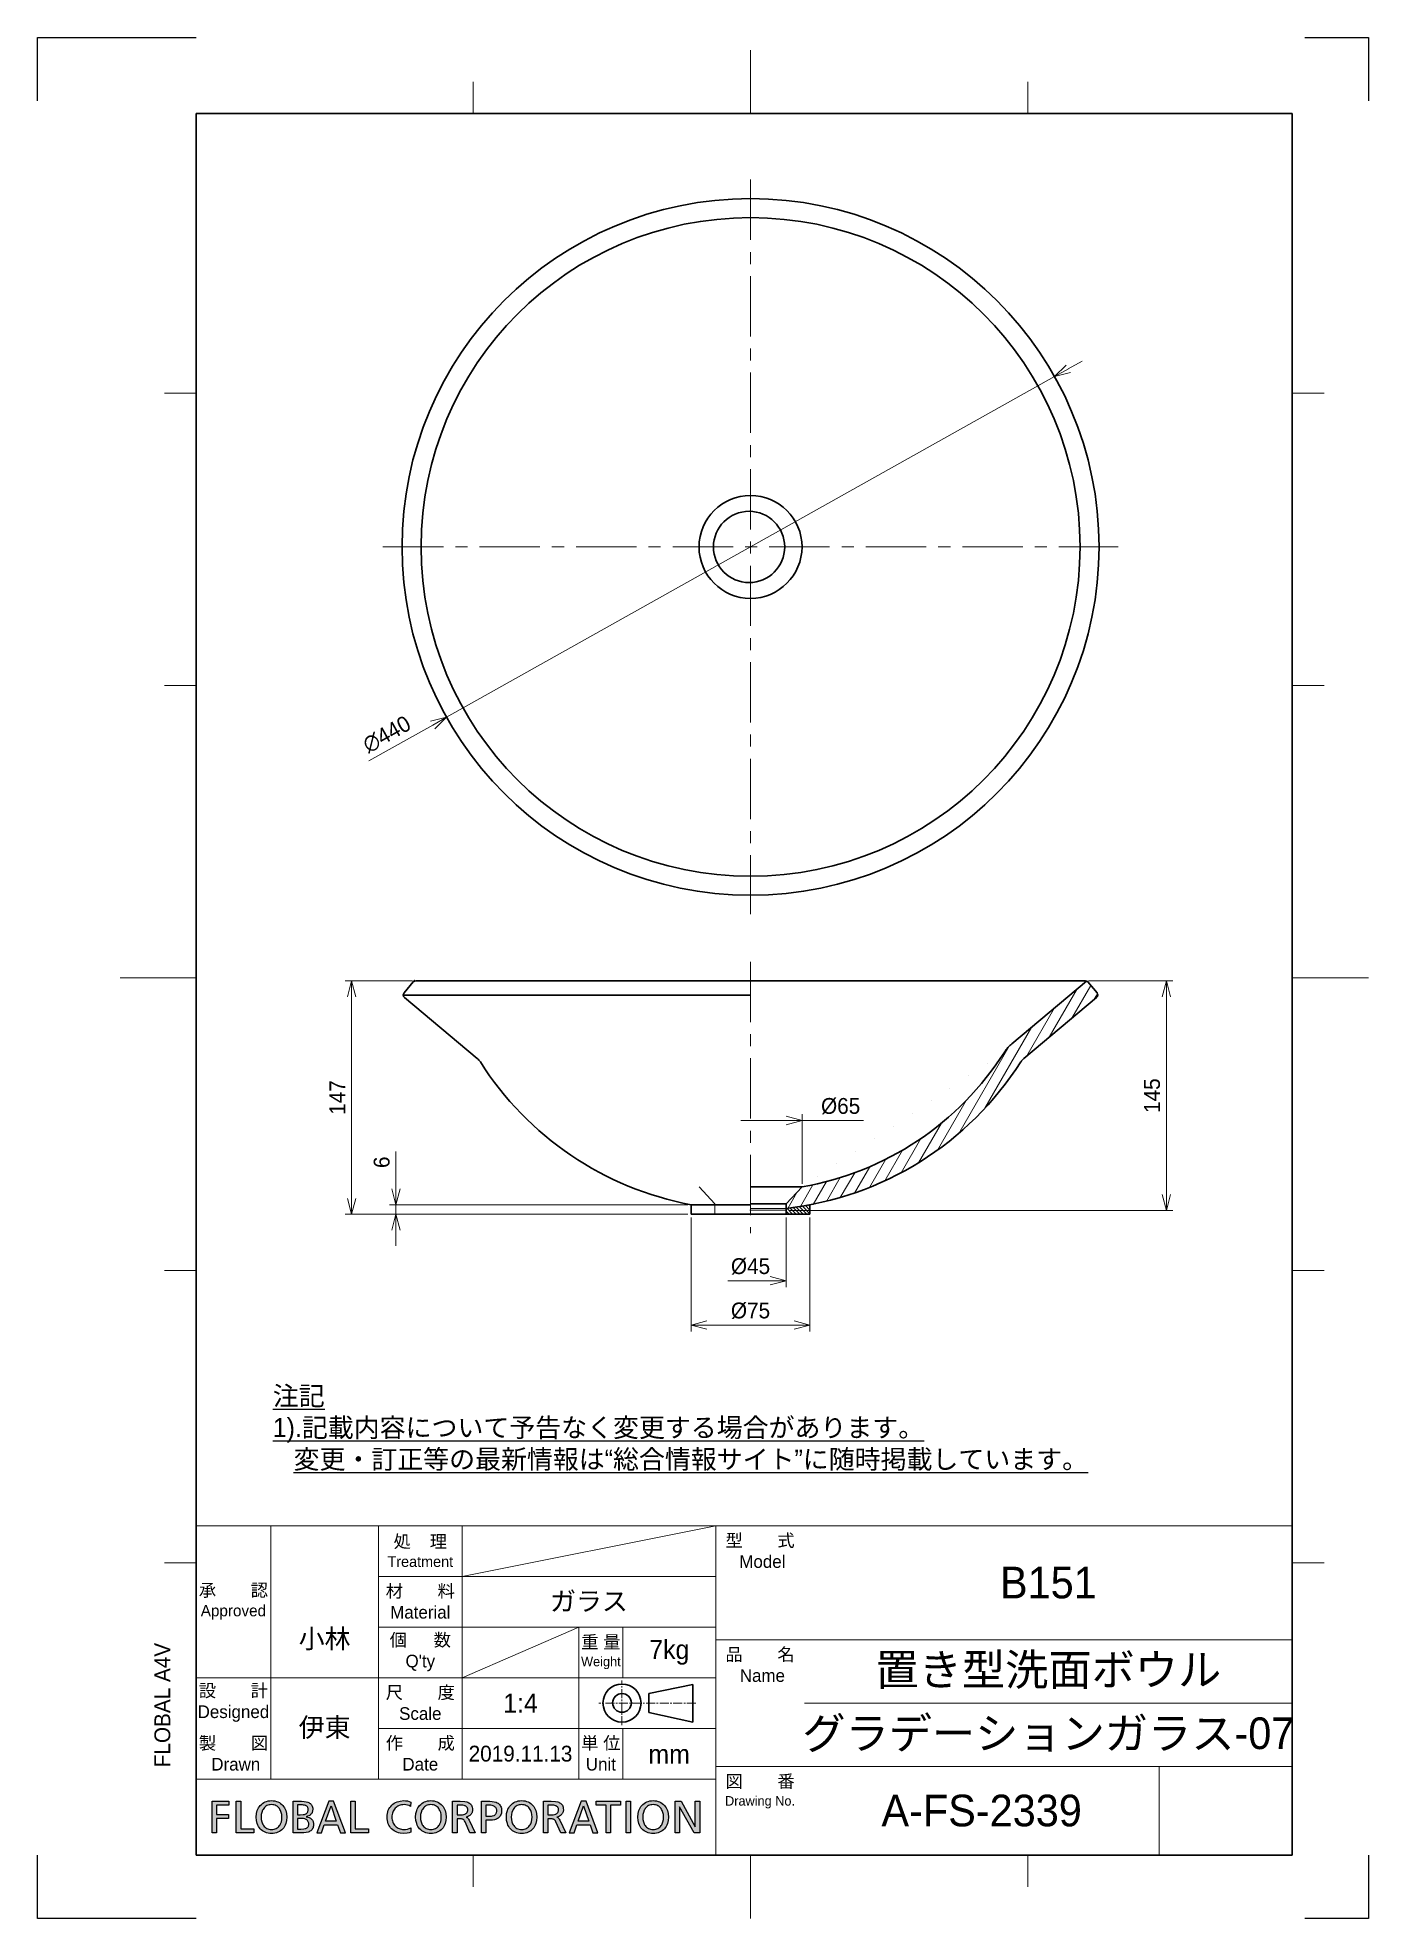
# Model space of a CAD drawing. Extents: x 1400 to 2240, y 0 to 1188.
import ezdxf

# ---------------------------------------------------------------- set-up
doc = ezdxf.new("R2010")
doc.units = 0
doc.header["$LTSCALE"] = 0.3
doc.linetypes.add('CENTER', pattern=[50.8, 31.75, -6.35, 6.35, -6.35])
doc.linetypes.add('CENTER2', pattern=[28.575, 19.05, -3.175, 3.175, -3.175])
doc.layers.get('0').update_dxf_attribs({"linetype": 'CONTINUOUS'})
doc.layers.get('DEFPOINTS').update_dxf_attribs({"linetype": 'CONTINUOUS'})
for name, color, linetype, lineweight in [('HATCH', 54, 'CONTINUOUS', 9), ('TEXT', 7, 'CONTINUOUS', 25), ('中心線', 4, 'CENTER', 18), ('中心線x.5', 4, 'CENTER2', 18), ('実線', 3, 'CONTINUOUS', 35), ('寸法', 2, 'CONTINUOUS', 18), ('細線', 7, 'CONTINUOUS', 18)]:
    doc.layers.add(name, color=color, linetype=linetype, lineweight=lineweight)
doc.layers.add('HOJO', color=8, linetype='CONTINUOUS', lineweight=13, plot=False)
doc.styles.add('MS Pゴシック', font='')
doc.styles.get("Standard").update_dxf_attribs({"font": 'simplex.shx', "bigfont": 'bigfont.shx'})
doc.styles.get('MS Pゴシック').set_extended_font_data('MS PGothic')
doc.dimstyles.new('MyDim S＝1：4', dxfattribs={"dimtxt": 2.5, "dimasz": 2.5, "dimexe": 1, "dimexo": 0.5, "dimgap": 1, "dimtad": 3, "dimdsep": 46, "dimtxsty": 'MS Pゴシック', "dimblk": 'OPEN30', "dimcen": 0, "dimclrd": 256, "dimclre": 256, "dimclrt": 256, "dimazin": 2, "dimtfac": 1, "dimtmove": 0, "dimatfit": 3, "dimldrblk": 'OPEN30', "dimfxl": 1, "dimlwd": 18, "dimlwe": 18, "dimarcsym": 0})

msp = doc.modelspace()

# ---------------------------------------------------------------- texts
at = {"layer": 'TEXT', "style": 'MS Pゴシック'}
msp.add_text('FLOBAL A4V', height=10, rotation=90, dxfattribs=at).set_placement((1483.701, 95.495))
at = {"layer": 'TEXT'}
for s, insert, char_height, width, attachment_point in [('{\\fMS PMincho|b0|i0|c128|p18;\\L注記\\P1).記載内容について予告なく変更する場合があります。\\P   変更・訂正等の最新情報は“総合情報サイト”に随時掲載しています。}', (1548.463, 309.354), 12, 533.62051, 4), ('{\\fMS UI Gothic|b0|i0|c128|p50;処    理\\P\\H0.85x;Treatment}', (1641.556, 232), 8, 52.88785, 5), ('{\\fMS UI Gothic|b0|i0|c128|p2;型\u3000\u3000式\\P\\fMS UI Gothic|b0|i0|c128|p50; Model}', (1856, 232), 8, 56, 5), ('{\\fMS PMincho|b0|i0|c128|p18;B151}', (2038, 212), 20, 308, 5), ('{\\fMS UI Gothic|b0|i0|c128|p50;承\u3000\u3000認\\P\\H0.9x;Approved}', (1523.58, 200), 8, 47.16, 5), ('{\\fMS UI Gothic|b0|i0|c128|p2;材\u3000\u3000料Material}', (1641.556, 200), 8, 52.88785, 5), ('{\\fMS PMincho|b0|i0|c128|p18;ガラス}', (1748, 200), 12, 159.1428, 5), ('{\\fMS PMincho|b0|i0|c128|p18;小林}', (1581.136, 176), 12, 67.95215, 5), ("{\\fMS UI Gothic|b0|i0|c128|p2;個  \u3000数Q'ty}", (1641.556, 168), 8, 52.88785, 5), ('{\\fMS UI Gothic|b0|i0|c128|p50;重 量\\P\\H0.7502x;Weight}', (1755.531, 168), 7.998, 27.84, 5), ('{\\fMS PMincho|b0|i0|c128|p18;7kg}', (1798.726, 168), 12, 58.54857, 5), ('{\\fMS UI Gothic|b0|i0|c128|p2;品\u3000\u3000名\\P\\fMS UI Gothic|b0|i0|c128|p50; Name}', (1856, 160), 8, 56, 5), ('{\\fMS PMincho|b0|i0|c128|p18;置き型洗面ボウル}', (2038, 156), 20, 308, 5), ('{\\fMS UI Gothic|b0|i0|c128|p2;設\u3000\u3000計\\PDesigned}', (1523.58, 136), 8, 47.16, 5), ('{\\fMS UI Gothic|b0|i0|c128|p50;尺\u3000\u3000度Scale}', (1641.556, 136), 8, 52.88785, 5), ('{\\fMS PMincho|b0|i0|c128|p18;1:4}', (1704.806, 136), 12, 73.61143, 5), ('{\\fMS PMincho|b0|i0|c128|p18;伊東}', (1581.136, 120), 12, 67.95215, 5), ('{\\fMS PMincho|b0|i0|c128|p18;グラデーションガラス-07}', (2038, 116), 20, 308, 5), ('{\\fMS UI Gothic|b0|i0|c128|p2;製\u3000\u3000図\\P Drawn}', (1523.58, 104), 8, 47.16, 5), ('{\\fMS UI Gothic|b0|i0|c128|p2;作\u3000\u3000成Date}', (1641.556, 104), 8, 52.88785, 5), ('{\\fMS PMincho|b0|i0|c128|p18;2019.11.13}', (1704.806, 104), 10, 73.61143, 5), ('{\\fMS UI Gothic|b0|i0|c128|p50;単 位\\H1x;Unit}', (1755.531, 104), 7.998, 27.84, 5), ('{\\fMS PMincho|b0|i0|c128|p18;mm}', (1798.629, 103.715), 12, 58.7416, 5), ('{\\fMS UI Gothic|b0|i0|c128|p50;図\u3000\u3000番\\P\\H0.75x;Drawing No.}', (1856, 80), 8, 56, 5), ('{\\fMS PMincho|b0|i0|c128|p18;A-FS-2339}', (1995.891, 68), 20, 223.78181, 5)]:
    msp.add_mtext(s, dxfattribs=dict(at, insert=insert, char_height=char_height, width=width, attachment_point=attachment_point))

# ---------------------------------------------------------------- blocks, each defined once
blk = doc.blocks.new('FLOBAL CORPORATIOM')
at = {"layer": 'TEXT'}
h = blk.add_hatch(color=256, dxfattribs=at)
h.paths.add_polyline_path([(16.86, 1.72), (16.79, 1.86), (16.7, 1.99), (16.6, 2.1), (16.48, 2.19), (16.35, 2.27), (16.21, 2.34), (16.06, 2.39), (15.73, 2.46), (15.01, 2.5), (13.79, 2.5), (13.79, -2.5), (14.5, -2.5), (14.5, -0.28), (14.93, -0.28), (15.19, -0.29), (15.3, -0.31), (15.36, -0.32), (15.41, -0.34), (15.46, -0.37), (15.51, -0.4), (15.55, -0.44), (15.6, -0.48), (15.69, -0.61), (15.77, -0.77), (16.54, -2.5), (17.35, -2.5), (16.41, -0.51), (16.3, -0.31), (16.25, -0.24), (16.19, -0.17), (16.13, -0.12), (16.07, -0.08), (15.92, -0.01), (15.92, 0.01), (16.13, 0.06), (16.33, 0.14), (16.5, 0.25), (16.65, 0.39), (16.72, 0.46), (16.78, 0.54), (16.83, 0.63), (16.87, 0.73), (16.91, 0.82), (16.93, 0.93), (16.95, 1.03), (16.95, 1.15), (16.94, 1.36), (16.91, 1.55)])
h.paths.add_polyline_path([(14.5, 1.87), (15.19, 1.87), (15.42, 1.86), (15.62, 1.82), (15.71, 1.79), (15.8, 1.76), (15.87, 1.72), (15.94, 1.67), (16, 1.62), (16.05, 1.56), (16.09, 1.5), (16.13, 1.44), (16.16, 1.37), (16.18, 1.29), (16.19, 1.21), (16.19, 1.13), (16.19, 1.04), (16.17, 0.96), (16.15, 0.88), (16.12, 0.81), (16.08, 0.74), (16.03, 0.67), (15.97, 0.61), (15.91, 0.56), (15.83, 0.51), (15.75, 0.47), (15.57, 0.41), (15.35, 0.36), (15.11, 0.35), (14.5, 0.35)], flags=16)
h.paths.add_polyline_path([(-37.77, -0.22), (-35.91, -0.22), (-35.91, 0.41), (-37.77, 0.41), (-37.77, 1.87), (-35.83, 1.87), (-35.83, 2.5), (-38.48, 2.5), (-38.48, -2.5), (-37.77, -2.5)])
h.paths.add_polyline_path([(-34.69, -2.5), (-31.88, -2.5), (-31.88, -1.87), (-33.97, -1.87), (-33.97, 2.5), (-34.69, 2.5)])
h.paths.add_polyline_path([(-30.34, 2.28), (-30.53, 2.16), (-30.71, 2.01), (-30.88, 1.85), (-31.02, 1.67), (-31.15, 1.47), (-31.26, 1.26), (-31.35, 1.03), (-31.47, 0.54), (-31.51, 0), (-31.47, -0.55), (-31.35, -1.04), (-31.26, -1.27), (-31.15, -1.49), (-31.03, -1.68), (-30.88, -1.86), (-30.72, -2.02), (-30.54, -2.17), (-30.34, -2.29), (-30.12, -2.4), (-29.89, -2.48), (-29.65, -2.54), (-29.38, -2.57), (-29.1, -2.59), (-28.83, -2.57), (-28.56, -2.54), (-28.32, -2.48), (-28.09, -2.4), (-27.87, -2.29), (-27.67, -2.17), (-27.49, -2.02), (-27.33, -1.86), (-27.18, -1.68), (-27.06, -1.49), (-26.95, -1.27), (-26.86, -1.04), (-26.74, -0.55), (-26.7, 0), (-26.74, 0.54), (-26.86, 1.03), (-26.95, 1.26), (-27.06, 1.47), (-27.19, 1.67), (-27.33, 1.85), (-27.5, 2.01), (-27.68, 2.16), (-27.87, 2.28), (-28.09, 2.39), (-28.32, 2.47), (-28.57, 2.54), (-28.83, 2.57), (-29.1, 2.59), (-29.38, 2.57), (-29.64, 2.54), (-29.89, 2.47), (-30.12, 2.39)])
h.paths.add_polyline_path([(-29.83, 1.8), (-29.67, 1.86), (-29.49, 1.92), (-29.31, 1.95), (-29.1, 1.96), (-28.9, 1.94), (-28.72, 1.91), (-28.54, 1.86), (-28.38, 1.79), (-28.23, 1.7), (-28.1, 1.6), (-27.98, 1.49), (-27.87, 1.36), (-27.77, 1.22), (-27.69, 1.06), (-27.56, 0.73), (-27.48, 0.38), (-27.46, 0), (-27.48, -0.37), (-27.55, -0.73), (-27.67, -1.06), (-27.75, -1.21), (-27.85, -1.35), (-27.96, -1.48), (-28.08, -1.6), (-28.21, -1.7), (-28.36, -1.79), (-28.52, -1.86), (-28.7, -1.91), (-28.9, -1.94), (-29.1, -1.96), (-29.31, -1.94), (-29.51, -1.91), (-29.69, -1.86), (-29.85, -1.79), (-30, -1.7), (-30.13, -1.6), (-30.25, -1.48), (-30.36, -1.35), (-30.45, -1.21), (-30.54, -1.06), (-30.66, -0.73), (-30.73, -0.37), (-30.75, 0), (-30.73, 0.38), (-30.65, 0.74), (-30.52, 1.07), (-30.44, 1.22), (-30.34, 1.36), (-30.23, 1.49), (-30.11, 1.61), (-29.98, 1.71)], flags=16)
h.paths.add_polyline_path([(-25.71, -2.5), (-24.38, -2.5), (-24.01, -2.49), (-23.65, -2.44), (-23.33, -2.36), (-23.18, -2.31), (-23.04, -2.24), (-22.92, -2.16), (-22.81, -2.06), (-22.71, -1.95), (-22.63, -1.83), (-22.56, -1.69), (-22.51, -1.53), (-22.48, -1.36), (-22.47, -1.17), (-22.48, -1.04), (-22.5, -0.92), (-22.52, -0.8), (-22.56, -0.69), (-22.61, -0.59), (-22.66, -0.49), (-22.73, -0.41), (-22.8, -0.32), (-22.88, -0.25), (-22.97, -0.19), (-23.06, -0.13), (-23.17, -0.08), (-23.39, 0), (-23.63, 0.04), (-23.63, 0.05), (-23.41, 0.12), (-23.21, 0.21), (-23.03, 0.31), (-22.95, 0.38), (-22.88, 0.45), (-22.82, 0.52), (-22.76, 0.6), (-22.71, 0.69), (-22.68, 0.79), (-22.64, 0.89), (-22.62, 1), (-22.6, 1.24), (-22.61, 1.41), (-22.64, 1.56), (-22.68, 1.7), (-22.73, 1.83), (-22.8, 1.94), (-22.88, 2.04), (-22.98, 2.14), (-23.09, 2.22), (-23.21, 2.29), (-23.35, 2.34), (-23.65, 2.43), (-23.98, 2.48), (-24.36, 2.5), (-25.71, 2.5)])
h.paths.add_polyline_path([(-25, 1.91), (-24.24, 1.91), (-24.08, 1.9), (-23.92, 1.88), (-23.77, 1.83), (-23.69, 1.8), (-23.63, 1.76), (-23.56, 1.72), (-23.5, 1.66), (-23.45, 1.6), (-23.4, 1.53), (-23.37, 1.46), (-23.34, 1.37), (-23.32, 1.27), (-23.32, 1.17), (-23.33, 1.04), (-23.35, 0.92), (-23.38, 0.82), (-23.42, 0.73), (-23.48, 0.65), (-23.54, 0.59), (-23.62, 0.53), (-23.7, 0.49), (-23.79, 0.45), (-23.89, 0.42), (-24.11, 0.39), (-24.6, 0.37), (-25, 0.37)], flags=16)
h.paths.add_polyline_path([(-25, -0.22), (-24.53, -0.22), (-24.07, -0.25), (-23.85, -0.3), (-23.75, -0.33), (-23.65, -0.37), (-23.56, -0.42), (-23.48, -0.48), (-23.41, -0.56), (-23.35, -0.64), (-23.3, -0.73), (-23.26, -0.84), (-23.24, -0.97), (-23.23, -1.1), (-23.24, -1.22), (-23.26, -1.33), (-23.29, -1.43), (-23.33, -1.51), (-23.39, -1.59), (-23.45, -1.66), (-23.52, -1.71), (-23.6, -1.76), (-23.69, -1.8), (-23.79, -1.83), (-23.99, -1.88), (-24.46, -1.91), (-25, -1.91)], flags=16)
h.paths.add_polyline_path([(-21.97, -2.5), (-21.22, -2.5), (-20.78, -1.24), (-18.67, -1.24), (-18.23, -2.5), (-17.45, -2.5), (-19.32, 2.5), (-20.08, 2.5)])
h.paths.add_polyline_path([(-19.72, 1.78), (-18.88, -0.65), (-20.57, -0.65)], flags=16)
h.paths.add_polyline_path([(-15.89, 2.5), (-16.6, 2.5), (-16.6, -2.5), (-13.8, -2.5), (-13.8, -1.87), (-15.89, -1.87)])
h.paths.add_polyline_path([(-9.04, 2.47), (-9.29, 2.39), (-9.52, 2.29), (-9.74, 2.17), (-9.94, 2.03), (-10.13, 1.87), (-10.29, 1.69), (-10.44, 1.5), (-10.57, 1.29), (-10.68, 1.07), (-10.76, 0.83), (-10.82, 0.57), (-10.86, 0.3), (-10.87, 0.02), (-10.86, -0.27), (-10.83, -0.55), (-10.77, -0.81), (-10.69, -1.06), (-10.58, -1.29), (-10.46, -1.5), (-10.31, -1.7), (-10.15, -1.88), (-9.97, -2.04), (-9.77, -2.18), (-9.55, -2.3), (-9.32, -2.4), (-9.07, -2.48), (-8.81, -2.54), (-8.24, -2.59), (-7.7, -2.56), (-7.4, -2.5), (-7.1, -2.41), (-7.14, -1.71), (-7.25, -1.77), (-7.37, -1.81), (-7.65, -1.89), (-7.95, -1.94), (-8.23, -1.96), (-8.42, -1.95), (-8.61, -1.92), (-8.79, -1.88), (-8.96, -1.82), (-9.13, -1.74), (-9.28, -1.65), (-9.43, -1.54), (-9.56, -1.42), (-9.68, -1.28), (-9.79, -1.14), (-9.89, -0.97), (-9.97, -0.8), (-10.03, -0.62), (-10.08, -0.42), (-10.11, -0.22), (-10.12, 0), (-10.11, 0.21), (-10.08, 0.41), (-10.04, 0.6), (-9.98, 0.78), (-9.9, 0.95), (-9.81, 1.11), (-9.71, 1.26), (-9.59, 1.4), (-9.46, 1.52), (-9.31, 1.63), (-9.15, 1.73), (-8.98, 1.81), (-8.8, 1.87), (-8.61, 1.92), (-8.41, 1.95), (-8.2, 1.96, -0.133027), (-7.16, 1.68), (-7.11, 2.37, 0.10488), (-8.23, 2.59), (-8.78, 2.53)])
h.paths.add_polyline_path([(-5.39, 2.16), (-5.57, 2.01), (-5.73, 1.85), (-5.88, 1.67), (-6.01, 1.47), (-6.11, 1.26), (-6.2, 1.03), (-6.33, 0.54), (-6.37, 0), (-6.33, -0.55), (-6.2, -1.04), (-6.12, -1.27), (-6.01, -1.49), (-5.88, -1.68), (-5.74, -1.86), (-5.57, -2.02), (-5.39, -2.17), (-5.19, -2.29), (-4.98, -2.4), (-4.75, -2.48), (-4.5, -2.54), (-4.24, -2.57), (-3.96, -2.59), (-3.68, -2.57), (-3.42, -2.54), (-3.17, -2.48), (-2.94, -2.4), (-2.73, -2.29), (-2.53, -2.17), (-2.35, -2.02), (-2.18, -1.86), (-2.04, -1.68), (-1.91, -1.49), (-1.8, -1.27), (-1.71, -1.04), (-1.59, -0.55), (-1.55, 0), (-1.59, 0.54), (-1.71, 1.03), (-1.8, 1.26), (-1.91, 1.47), (-2.04, 1.67), (-2.19, 1.85), (-2.35, 2.01), (-2.53, 2.16), (-2.73, 2.28), (-2.94, 2.39), (-3.17, 2.47), (-3.42, 2.54), (-3.68, 2.57), (-3.96, 2.59), (-4.24, 2.57), (-4.5, 2.54), (-4.75, 2.47), (-4.98, 2.39), (-5.19, 2.28)])
h.paths.add_polyline_path([(-4.83, 1.71), (-4.68, 1.8), (-4.52, 1.86), (-4.35, 1.92), (-4.16, 1.95), (-3.96, 1.96), (-3.76, 1.94), (-3.57, 1.91), (-3.4, 1.86), (-3.24, 1.79), (-3.09, 1.7), (-2.95, 1.6), (-2.83, 1.49), (-2.72, 1.36), (-2.63, 1.22), (-2.54, 1.06), (-2.41, 0.73), (-2.34, 0.38), (-2.31, 0), (-2.34, -0.37), (-2.41, -0.73), (-2.53, -1.06), (-2.61, -1.21), (-2.7, -1.35), (-2.81, -1.48), (-2.93, -1.6), (-3.07, -1.7), (-3.22, -1.79), (-3.38, -1.86), (-3.56, -1.91), (-3.75, -1.94), (-3.96, -1.96), (-4.17, -1.94), (-4.36, -1.91), (-4.54, -1.86), (-4.7, -1.79), (-4.85, -1.7), (-4.99, -1.6), (-5.11, -1.48), (-5.22, -1.35), (-5.31, -1.21), (-5.39, -1.06), (-5.51, -0.73), (-5.58, -0.37), (-5.61, 0), (-5.58, 0.38), (-5.5, 0.74), (-5.38, 1.07), (-5.29, 1.22), (-5.2, 1.36), (-5.09, 1.49), (-4.97, 1.61)], flags=16)
h.paths.add_polyline_path([(-0.54, -2.5), (0.17, -2.5), (0.17, -0.28), (0.6, -0.28), (0.86, -0.29), (0.98, -0.31), (1.03, -0.32), (1.08, -0.34), (1.13, -0.37), (1.18, -0.4), (1.23, -0.44), (1.27, -0.48), (1.36, -0.61), (1.44, -0.77), (2.21, -2.5), (3.03, -2.5), (2.08, -0.51), (1.97, -0.31), (1.92, -0.24), (1.86, -0.17), (1.81, -0.12), (1.74, -0.08), (1.59, -0.01), (1.59, 0.01), (1.8, 0.06), (2, 0.14), (2.17, 0.25), (2.33, 0.39), (2.39, 0.46), (2.45, 0.54), (2.5, 0.63), (2.54, 0.73), (2.58, 0.82), (2.6, 0.93), (2.62, 1.03), (2.62, 1.15), (2.61, 1.36), (2.58, 1.55), (2.53, 1.72), (2.46, 1.86), (2.37, 1.99), (2.27, 2.1), (2.15, 2.19), (2.02, 2.27), (1.88, 2.34), (1.73, 2.39), (1.4, 2.46), (0.68, 2.5), (-0.54, 2.5)])
h.paths.add_polyline_path([(0.17, 1.87), (0.86, 1.87), (1.09, 1.86), (1.3, 1.82), (1.39, 1.79), (1.47, 1.76), (1.54, 1.72), (1.61, 1.67), (1.67, 1.62), (1.72, 1.56), (1.76, 1.5), (1.8, 1.44), (1.83, 1.37), (1.85, 1.29), (1.86, 1.21), (1.86, 1.13), (1.86, 1.04), (1.85, 0.96), (1.82, 0.88), (1.79, 0.81), (1.75, 0.74), (1.7, 0.67), (1.64, 0.61), (1.58, 0.56), (1.51, 0.51), (1.42, 0.47), (1.24, 0.41), (1.02, 0.36), (0.78, 0.35), (0.17, 0.35)], flags=16)
h.paths.add_polyline_path([(4.01, -2.5), (4.73, -2.5), (4.73, -0.5), (5.43, -0.5), (5.77, -0.48), (6.09, -0.42), (6.39, -0.32), (6.53, -0.25), (6.66, -0.17), (6.77, -0.07), (6.88, 0.04), (6.97, 0.16), (7.05, 0.3), (7.12, 0.45), (7.16, 0.62), (7.19, 0.8), (7.2, 1), (7.19, 1.21), (7.16, 1.39), (7.12, 1.56), (7.05, 1.72), (6.97, 1.85), (6.88, 1.98), (6.77, 2.08), (6.65, 2.18), (6.51, 2.26), (6.37, 2.33), (6.05, 2.43), (5.7, 2.48), (5.32, 2.5), (4.01, 2.5)])
h.paths.add_polyline_path([(4.73, 1.87), (5.34, 1.87), (5.51, 1.86), (5.7, 1.82), (5.88, 1.76), (6.06, 1.68), (6.14, 1.62), (6.21, 1.56), (6.28, 1.49), (6.33, 1.41), (6.38, 1.32), (6.41, 1.23), (6.43, 1.12), (6.44, 1.01), (6.44, 0.89), (6.42, 0.78), (6.39, 0.68), (6.35, 0.59), (6.3, 0.51), (6.24, 0.44), (6.18, 0.38), (6.11, 0.32), (6.03, 0.27), (5.95, 0.23), (5.78, 0.17), (5.61, 0.14), (5.44, 0.13), (4.73, 0.13)], flags=16)
h.paths.add_polyline_path([(8.94, 2.16), (8.76, 2.01), (8.59, 1.85), (8.45, 1.67), (8.32, 1.47), (8.21, 1.26), (8.12, 1.03), (8, 0.54), (7.96, 0), (8, -0.55), (8.12, -1.04), (8.21, -1.27), (8.32, -1.49), (8.45, -1.68), (8.59, -1.86), (8.76, -2.02), (8.94, -2.17), (9.13, -2.29), (9.35, -2.4), (9.58, -2.48), (9.83, -2.54), (10.09, -2.57), (10.37, -2.59), (10.65, -2.57), (10.91, -2.54), (11.16, -2.48), (11.39, -2.4), (11.6, -2.29), (11.8, -2.17), (11.98, -2.02), (12.14, -1.86), (12.29, -1.68), (12.42, -1.49), (12.52, -1.27), (12.61, -1.04), (12.73, -0.55), (12.77, 0), (12.73, 0.54), (12.61, 1.03), (12.52, 1.26), (12.41, 1.47), (12.29, 1.67), (12.14, 1.85), (11.98, 2.01), (11.8, 2.16), (11.6, 2.28), (11.38, 2.39), (11.15, 2.47), (10.91, 2.54), (10.65, 2.57), (10.37, 2.59), (10.09, 2.57), (9.83, 2.54), (9.58, 2.47), (9.35, 2.39), (9.14, 2.28)])
h.paths.add_polyline_path([(9.36, 1.61), (9.5, 1.71), (9.65, 1.8), (9.81, 1.86), (9.98, 1.92), (10.17, 1.95), (10.37, 1.96), (10.57, 1.94), (10.76, 1.91), (10.93, 1.86), (11.09, 1.79), (11.24, 1.7), (11.37, 1.6), (11.5, 1.49), (11.61, 1.36), (11.7, 1.22), (11.79, 1.06), (11.91, 0.73), (11.99, 0.38), (12.02, 0), (11.99, -0.37), (11.92, -0.73), (11.8, -1.06), (11.72, -1.21), (11.62, -1.35), (11.52, -1.48), (11.4, -1.6), (11.26, -1.7), (11.11, -1.79), (10.95, -1.86), (10.77, -1.91), (10.58, -1.94), (10.37, -1.96), (10.16, -1.94), (9.97, -1.91), (9.79, -1.86), (9.62, -1.79), (9.47, -1.7), (9.34, -1.6), (9.22, -1.48), (9.11, -1.35), (9.02, -1.21), (8.94, -1.06), (8.82, -0.73), (8.74, -0.37), (8.72, 0), (8.75, 0.38), (8.82, 0.74), (8.95, 1.07), (9.03, 1.22), (9.13, 1.36), (9.24, 1.49)], flags=16)
h.paths.add_polyline_path([(17.88, -2.5), (18.63, -2.5), (19.07, -1.24), (21.18, -1.24), (21.62, -2.5), (22.4, -2.5), (20.53, 2.5), (19.78, 2.5)])
h.paths.add_polyline_path([(20.13, 1.78), (20.98, -0.65), (19.28, -0.65)], flags=16)
h.paths.add_polyline_path([(23.68, 1.87), (23.68, -2.5), (24.4, -2.5), (24.4, 1.87), (25.95, 1.87), (25.95, 2.5), (22.13, 2.5), (22.13, 1.87)])
h.paths.add_polyline_path([(27.56, 2.5), (26.85, 2.5), (26.85, -2.5), (27.56, -2.5)])
h.paths.add_polyline_path([(32.55, 2.16), (32.35, 2.28), (32.14, 2.39), (31.91, 2.47), (31.66, 2.54), (31.4, 2.57), (31.12, 2.59), (30.84, 2.57), (30.58, 2.54), (30.33, 2.47), (30.1, 2.39), (29.89, 2.28), (29.69, 2.16), (29.51, 2.01), (29.35, 1.85), (29.2, 1.67), (29.07, 1.47), (28.97, 1.26), (28.88, 1.03), (28.75, 0.54), (28.71, 0), (28.75, -0.55), (28.88, -1.04), (28.96, -1.27), (29.07, -1.49), (29.2, -1.68), (29.34, -1.86), (29.51, -2.02), (29.69, -2.17), (29.89, -2.29), (30.1, -2.4), (30.33, -2.48), (30.58, -2.54), (30.84, -2.57), (31.12, -2.59), (31.4, -2.57), (31.66, -2.54), (31.91, -2.48), (32.14, -2.4), (32.35, -2.29), (32.55, -2.17), (32.73, -2.02), (32.9, -1.86), (33.04, -1.68), (33.17, -1.49), (33.28, -1.27), (33.37, -1.04), (33.49, -0.55), (33.53, 0), (33.49, 0.54), (33.36, 1.03), (33.27, 1.26), (33.17, 1.47), (33.04, 1.67), (32.89, 1.85), (32.73, 2.01)])
h.paths.add_polyline_path([(32.13, 1.6), (32.25, 1.49), (32.36, 1.36), (32.45, 1.22), (32.54, 1.06), (32.67, 0.73), (32.74, 0.38), (32.77, 0), (32.74, -0.37), (32.67, -0.73), (32.55, -1.06), (32.47, -1.21), (32.38, -1.35), (32.27, -1.48), (32.15, -1.6), (32.01, -1.7), (31.86, -1.79), (31.7, -1.86), (31.52, -1.91), (31.33, -1.94), (31.12, -1.96), (30.91, -1.94), (30.72, -1.91), (30.54, -1.86), (30.38, -1.79), (30.23, -1.7), (30.09, -1.6), (29.97, -1.48), (29.86, -1.35), (29.77, -1.21), (29.69, -1.06), (29.57, -0.73), (29.5, -0.37), (29.47, 0), (29.5, 0.38), (29.58, 0.74), (29.7, 1.07), (29.79, 1.22), (29.88, 1.36), (29.99, 1.49), (30.11, 1.61), (30.25, 1.71), (30.4, 1.8), (30.56, 1.86), (30.73, 1.92), (30.92, 1.95), (31.12, 1.96), (31.32, 1.94), (31.51, 1.91), (31.68, 1.86), (31.84, 1.79), (31.99, 1.7)], flags=16)
h.paths.add_polyline_path([(34.57, 2.5), (34.57, -2.5), (35.29, -2.5), (35.29, 1.61), (35.3, 1.61), (37.57, -2.5), (38.48, -2.5), (38.48, 2.5), (37.77, 2.5), (37.77, -1.53), (37.75, -1.53), (35.55, 2.5)])
for points in [[(-38.48, 2.5), (-35.83, 2.5), (-35.83, 1.87), (-37.77, 1.87), (-37.77, 0.41), (-35.91, 0.41), (-35.91, -0.22), (-37.77, -0.22), (-37.77, -2.5), (-38.48, -2.5), (-38.48, 2.5)], [(-34.69, 2.5), (-33.97, 2.5), (-33.97, -1.87), (-31.88, -1.87), (-31.88, -2.5), (-34.69, -2.5), (-34.69, 2.5)], [(-29.1, 2.59), (-28.83, 2.57), (-28.57, 2.54), (-28.32, 2.47), (-28.09, 2.39), (-27.87, 2.28), (-27.68, 2.16), (-27.5, 2.01), (-27.33, 1.85), (-27.19, 1.67), (-27.06, 1.47), (-26.95, 1.26), (-26.86, 1.03), (-26.74, 0.54), (-26.7, 0), (-26.74, -0.55), (-26.86, -1.04), (-26.95, -1.27), (-27.06, -1.49), (-27.18, -1.68), (-27.33, -1.86), (-27.49, -2.02), (-27.67, -2.17), (-27.87, -2.29), (-28.09, -2.4), (-28.32, -2.48), (-28.56, -2.54), (-28.83, -2.57), (-29.1, -2.59), (-29.38, -2.57), (-29.65, -2.54), (-29.89, -2.48), (-30.12, -2.4), (-30.34, -2.29), (-30.54, -2.17), (-30.72, -2.02), (-30.88, -1.86), (-31.03, -1.68), (-31.15, -1.49), (-31.26, -1.27), (-31.35, -1.04), (-31.47, -0.55), (-31.51, 0), (-31.47, 0.54), (-31.35, 1.03), (-31.26, 1.26), (-31.15, 1.47), (-31.02, 1.67), (-30.88, 1.85), (-30.71, 2.01), (-30.53, 2.16), (-30.34, 2.28), (-30.12, 2.39), (-29.89, 2.47), (-29.64, 2.54), (-29.38, 2.57), (-29.1, 2.59)], [(-29.1, -1.96), (-28.9, -1.94), (-28.7, -1.91), (-28.52, -1.86), (-28.36, -1.79), (-28.21, -1.7), (-28.08, -1.6), (-27.96, -1.48), (-27.85, -1.35), (-27.75, -1.21), (-27.67, -1.06), (-27.55, -0.73), (-27.48, -0.37), (-27.46, 0), (-27.48, 0.38), (-27.56, 0.73), (-27.69, 1.06), (-27.77, 1.22), (-27.87, 1.36), (-27.98, 1.49), (-28.1, 1.6), (-28.23, 1.7), (-28.38, 1.79), (-28.54, 1.86), (-28.72, 1.91), (-28.9, 1.94), (-29.1, 1.96), (-29.31, 1.95), (-29.49, 1.92), (-29.67, 1.86), (-29.83, 1.8), (-29.98, 1.71), (-30.11, 1.61), (-30.23, 1.49), (-30.34, 1.36), (-30.44, 1.22), (-30.52, 1.07), (-30.65, 0.74), (-30.73, 0.38), (-30.75, 0), (-30.73, -0.37), (-30.66, -0.73), (-30.54, -1.06), (-30.45, -1.21), (-30.36, -1.35), (-30.25, -1.48), (-30.13, -1.6), (-30, -1.7), (-29.85, -1.79), (-29.69, -1.86), (-29.51, -1.91), (-29.31, -1.94), (-29.1, -1.96)], [(-25.71, 2.5), (-24.36, 2.5), (-23.98, 2.48), (-23.65, 2.43), (-23.35, 2.34), (-23.21, 2.29), (-23.09, 2.22), (-22.98, 2.14), (-22.88, 2.04), (-22.8, 1.94), (-22.73, 1.83), (-22.68, 1.7), (-22.64, 1.56), (-22.61, 1.41), (-22.6, 1.24), (-22.62, 1), (-22.64, 0.89), (-22.68, 0.79), (-22.71, 0.69), (-22.76, 0.6), (-22.82, 0.52), (-22.88, 0.45), (-22.95, 0.38), (-23.03, 0.31), (-23.21, 0.21), (-23.41, 0.12), (-23.63, 0.05), (-23.63, 0.04), (-23.39, 0), (-23.17, -0.08), (-23.06, -0.13), (-22.97, -0.19), (-22.88, -0.25), (-22.8, -0.32), (-22.73, -0.41), (-22.66, -0.49), (-22.61, -0.59), (-22.56, -0.69), (-22.52, -0.8), (-22.5, -0.92), (-22.48, -1.04), (-22.47, -1.17), (-22.48, -1.36), (-22.51, -1.53), (-22.56, -1.69), (-22.63, -1.83), (-22.71, -1.95), (-22.81, -2.06), (-22.92, -2.16), (-23.04, -2.24), (-23.18, -2.31), (-23.33, -2.36), (-23.65, -2.44), (-24.01, -2.49), (-24.38, -2.5), (-25.71, -2.5), (-25.71, 2.5)], [(-25, 0.37), (-24.6, 0.37), (-24.11, 0.39), (-23.89, 0.42), (-23.79, 0.45), (-23.7, 0.49), (-23.62, 0.53), (-23.54, 0.59), (-23.48, 0.65), (-23.42, 0.73), (-23.38, 0.82), (-23.35, 0.92), (-23.33, 1.04), (-23.32, 1.17), (-23.32, 1.27), (-23.34, 1.37), (-23.37, 1.46), (-23.4, 1.53), (-23.45, 1.6), (-23.5, 1.66), (-23.56, 1.72), (-23.63, 1.76), (-23.69, 1.8), (-23.77, 1.83), (-23.92, 1.88), (-24.08, 1.9), (-24.24, 1.91), (-25, 1.91), (-25, 0.37)], [(-18.23, -2.5), (-17.45, -2.5), (-19.32, 2.5), (-20.08, 2.5), (-21.97, -2.5), (-21.22, -2.5), (-20.78, -1.24), (-18.67, -1.24), (-18.23, -2.5)], [(-20.57, -0.65), (-19.72, 1.78), (-18.88, -0.65), (-20.57, -0.65)], [(-16.6, 2.5), (-15.89, 2.5), (-15.89, -1.87), (-13.8, -1.87), (-13.8, -2.5), (-16.6, -2.5), (-16.6, 2.5)], [(-3.96, 2.59), (-3.68, 2.57), (-3.42, 2.54), (-3.17, 2.47), (-2.94, 2.39), (-2.73, 2.28), (-2.53, 2.16), (-2.35, 2.01), (-2.19, 1.85), (-2.04, 1.67), (-1.91, 1.47), (-1.8, 1.26), (-1.71, 1.03), (-1.59, 0.54), (-1.55, 0), (-1.59, -0.55), (-1.71, -1.04), (-1.8, -1.27), (-1.91, -1.49), (-2.04, -1.68), (-2.18, -1.86), (-2.35, -2.02), (-2.53, -2.17), (-2.73, -2.29), (-2.94, -2.4), (-3.17, -2.48), (-3.42, -2.54), (-3.68, -2.57), (-3.96, -2.59), (-4.24, -2.57), (-4.5, -2.54), (-4.75, -2.48), (-4.98, -2.4), (-5.19, -2.29), (-5.39, -2.17), (-5.57, -2.02), (-5.74, -1.86), (-5.88, -1.68), (-6.01, -1.49), (-6.12, -1.27), (-6.2, -1.04), (-6.33, -0.55), (-6.37, 0), (-6.33, 0.54), (-6.2, 1.03), (-6.11, 1.26), (-6.01, 1.47), (-5.88, 1.67), (-5.73, 1.85), (-5.57, 2.01), (-5.39, 2.16), (-5.19, 2.28), (-4.98, 2.39), (-4.75, 2.47), (-4.5, 2.54), (-4.24, 2.57), (-3.96, 2.59)], [(-3.96, -1.96), (-3.75, -1.94), (-3.56, -1.91), (-3.38, -1.86), (-3.22, -1.79), (-3.07, -1.7), (-2.93, -1.6), (-2.81, -1.48), (-2.7, -1.35), (-2.61, -1.21), (-2.53, -1.06), (-2.41, -0.73), (-2.34, -0.37), (-2.31, 0), (-2.34, 0.38), (-2.41, 0.73), (-2.54, 1.06), (-2.63, 1.22), (-2.72, 1.36), (-2.83, 1.49), (-2.95, 1.6), (-3.09, 1.7), (-3.24, 1.79), (-3.4, 1.86), (-3.57, 1.91), (-3.76, 1.94), (-3.96, 1.96), (-4.16, 1.95), (-4.35, 1.92), (-4.52, 1.86), (-4.68, 1.8), (-4.83, 1.71), (-4.97, 1.61), (-5.09, 1.49), (-5.2, 1.36), (-5.29, 1.22), (-5.38, 1.07), (-5.5, 0.74), (-5.58, 0.38), (-5.61, 0), (-5.58, -0.37), (-5.51, -0.73), (-5.39, -1.06), (-5.31, -1.21), (-5.22, -1.35), (-5.11, -1.48), (-4.99, -1.6), (-4.85, -1.7), (-4.7, -1.79), (-4.54, -1.86), (-4.36, -1.91), (-4.17, -1.94), (-3.96, -1.96)], [(-0.54, 2.5), (0.68, 2.5), (1.4, 2.46), (1.73, 2.39), (1.88, 2.34), (2.02, 2.27), (2.15, 2.19), (2.27, 2.1), (2.37, 1.99), (2.46, 1.86), (2.53, 1.72), (2.58, 1.55), (2.61, 1.36), (2.62, 1.15), (2.62, 1.03), (2.6, 0.93), (2.58, 0.82), (2.54, 0.73), (2.5, 0.63), (2.45, 0.54), (2.39, 0.46), (2.33, 0.39), (2.17, 0.25), (2, 0.14), (1.8, 0.06), (1.59, 0.01), (1.59, -0.01), (1.74, -0.08), (1.81, -0.12), (1.86, -0.17), (1.92, -0.24), (1.97, -0.31), (2.08, -0.51), (3.03, -2.5), (2.21, -2.5), (1.44, -0.77), (1.36, -0.61), (1.27, -0.48), (1.23, -0.44), (1.18, -0.4), (1.13, -0.37), (1.08, -0.34), (1.03, -0.32), (0.98, -0.31), (0.86, -0.29), (0.6, -0.28), (0.17, -0.28), (0.17, -2.5), (-0.54, -2.5), (-0.54, 2.5)], [(0.17, 0.35), (0.78, 0.35), (1.02, 0.36), (1.24, 0.41), (1.42, 0.47), (1.51, 0.51), (1.58, 0.56), (1.64, 0.61), (1.7, 0.67), (1.75, 0.74), (1.79, 0.81), (1.82, 0.88), (1.85, 0.96), (1.86, 1.04), (1.86, 1.13), (1.86, 1.21), (1.85, 1.29), (1.83, 1.37), (1.8, 1.44), (1.76, 1.5), (1.72, 1.56), (1.67, 1.62), (1.61, 1.67), (1.54, 1.72), (1.47, 1.76), (1.39, 1.79), (1.3, 1.82), (1.09, 1.86), (0.86, 1.87), (0.17, 1.87), (0.17, 0.35)], [(4.01, 2.5), (5.32, 2.5), (5.7, 2.48), (6.05, 2.43), (6.37, 2.33), (6.51, 2.26), (6.65, 2.18), (6.77, 2.08), (6.88, 1.98), (6.97, 1.85), (7.05, 1.72), (7.12, 1.56), (7.16, 1.39), (7.19, 1.21), (7.2, 1), (7.19, 0.8), (7.16, 0.62), (7.12, 0.45), (7.05, 0.3), (6.97, 0.16), (6.88, 0.04), (6.77, -0.07), (6.66, -0.17), (6.53, -0.25), (6.39, -0.32), (6.09, -0.42), (5.77, -0.48), (5.43, -0.5), (4.73, -0.5), (4.73, -2.5), (4.01, -2.5), (4.01, 2.5)], [(4.73, 0.13), (5.44, 0.13), (5.61, 0.14), (5.78, 0.17), (5.95, 0.23), (6.03, 0.27), (6.11, 0.32), (6.18, 0.38), (6.24, 0.44), (6.3, 0.51), (6.35, 0.59), (6.39, 0.68), (6.42, 0.78), (6.44, 0.89), (6.44, 1.01), (6.43, 1.12), (6.41, 1.23), (6.38, 1.32), (6.33, 1.41), (6.28, 1.49), (6.21, 1.56), (6.14, 1.62), (6.06, 1.68), (5.88, 1.76), (5.7, 1.82), (5.51, 1.86), (5.34, 1.87), (4.73, 1.87), (4.73, 0.13)], [(10.37, 2.59), (10.65, 2.57), (10.91, 2.54), (11.15, 2.47), (11.38, 2.39), (11.6, 2.28), (11.8, 2.16), (11.98, 2.01), (12.14, 1.85), (12.29, 1.67), (12.41, 1.47), (12.52, 1.26), (12.61, 1.03), (12.73, 0.54), (12.77, 0), (12.73, -0.55), (12.61, -1.04), (12.52, -1.27), (12.42, -1.49), (12.29, -1.68), (12.14, -1.86), (11.98, -2.02), (11.8, -2.17), (11.6, -2.29), (11.39, -2.4), (11.16, -2.48), (10.91, -2.54), (10.65, -2.57), (10.37, -2.59), (10.09, -2.57), (9.83, -2.54), (9.58, -2.48), (9.35, -2.4), (9.13, -2.29), (8.94, -2.17), (8.76, -2.02), (8.59, -1.86), (8.45, -1.68), (8.32, -1.49), (8.21, -1.27), (8.12, -1.04), (8, -0.55), (7.96, 0), (8, 0.54), (8.12, 1.03), (8.21, 1.26), (8.32, 1.47), (8.45, 1.67), (8.59, 1.85), (8.76, 2.01), (8.94, 2.16), (9.14, 2.28), (9.35, 2.39), (9.58, 2.47), (9.83, 2.54), (10.09, 2.57), (10.37, 2.59)], [(10.37, -1.96), (10.58, -1.94), (10.77, -1.91), (10.95, -1.86), (11.11, -1.79), (11.26, -1.7), (11.4, -1.6), (11.52, -1.48), (11.62, -1.35), (11.72, -1.21), (11.8, -1.06), (11.92, -0.73), (11.99, -0.37), (12.02, 0), (11.99, 0.38), (11.91, 0.73), (11.79, 1.06), (11.7, 1.22), (11.61, 1.36), (11.5, 1.49), (11.37, 1.6), (11.24, 1.7), (11.09, 1.79), (10.93, 1.86), (10.76, 1.91), (10.57, 1.94), (10.37, 1.96), (10.17, 1.95), (9.98, 1.92), (9.81, 1.86), (9.65, 1.8), (9.5, 1.71), (9.36, 1.61), (9.24, 1.49), (9.13, 1.36), (9.03, 1.22), (8.95, 1.07), (8.82, 0.74), (8.75, 0.38), (8.72, 0), (8.74, -0.37), (8.82, -0.73), (8.94, -1.06), (9.02, -1.21), (9.11, -1.35), (9.22, -1.48), (9.34, -1.6), (9.47, -1.7), (9.62, -1.79), (9.79, -1.86), (9.97, -1.91), (10.16, -1.94), (10.37, -1.96)], [(13.79, 2.5), (15.01, 2.5), (15.73, 2.46), (16.06, 2.39), (16.21, 2.34), (16.35, 2.27), (16.48, 2.19), (16.6, 2.1), (16.7, 1.99), (16.79, 1.86), (16.86, 1.72), (16.91, 1.55), (16.94, 1.36), (16.95, 1.15), (16.95, 1.03), (16.93, 0.93), (16.91, 0.82), (16.87, 0.73), (16.83, 0.63), (16.78, 0.54), (16.72, 0.46), (16.65, 0.39), (16.5, 0.25), (16.33, 0.14), (16.13, 0.06), (15.92, 0.01), (15.92, -0.01), (16.07, -0.08), (16.13, -0.12), (16.19, -0.17), (16.25, -0.24), (16.3, -0.31), (16.41, -0.51), (17.35, -2.5), (16.54, -2.5), (15.77, -0.77), (15.69, -0.61), (15.6, -0.48), (15.55, -0.44), (15.51, -0.4), (15.46, -0.37), (15.41, -0.34), (15.36, -0.32), (15.3, -0.31), (15.19, -0.29), (14.93, -0.28), (14.5, -0.28), (14.5, -2.5), (13.79, -2.5), (13.79, 2.5)], [(14.5, 0.35), (15.11, 0.35), (15.35, 0.36), (15.57, 0.41), (15.75, 0.47), (15.83, 0.51), (15.91, 0.56), (15.97, 0.61), (16.03, 0.67), (16.08, 0.74), (16.12, 0.81), (16.15, 0.88), (16.17, 0.96), (16.19, 1.04), (16.19, 1.13), (16.19, 1.21), (16.18, 1.29), (16.16, 1.37), (16.13, 1.44), (16.09, 1.5), (16.05, 1.56), (16, 1.62), (15.94, 1.67), (15.87, 1.72), (15.8, 1.76), (15.71, 1.79), (15.62, 1.82), (15.42, 1.86), (15.19, 1.87), (14.5, 1.87), (14.5, 0.35)], [(21.62, -2.5), (22.4, -2.5), (20.53, 2.5), (19.78, 2.5), (17.88, -2.5), (18.63, -2.5), (19.07, -1.24), (21.18, -1.24), (21.62, -2.5)], [(19.28, -0.65), (20.13, 1.78), (20.98, -0.65), (19.28, -0.65)], [(23.68, 1.87), (22.13, 1.87), (22.13, 2.5), (25.95, 2.5), (25.95, 1.87), (24.4, 1.87), (24.4, -2.5), (23.68, -2.5), (23.68, 1.87)], [(26.85, 2.5), (27.56, 2.5), (27.56, -2.5), (26.85, -2.5), (26.85, 2.5)], [(31.12, 2.59), (31.4, 2.57), (31.66, 2.54), (31.91, 2.47), (32.14, 2.39), (32.35, 2.28), (32.55, 2.16), (32.73, 2.01), (32.89, 1.85), (33.04, 1.67), (33.17, 1.47), (33.27, 1.26), (33.36, 1.03), (33.49, 0.54), (33.53, 0), (33.49, -0.55), (33.37, -1.04), (33.28, -1.27), (33.17, -1.49), (33.04, -1.68), (32.9, -1.86), (32.73, -2.02), (32.55, -2.17), (32.35, -2.29), (32.14, -2.4), (31.91, -2.48), (31.66, -2.54), (31.4, -2.57), (31.12, -2.59), (30.84, -2.57), (30.58, -2.54), (30.33, -2.48), (30.1, -2.4), (29.89, -2.29), (29.69, -2.17), (29.51, -2.02), (29.34, -1.86), (29.2, -1.68), (29.07, -1.49), (28.96, -1.27), (28.88, -1.04), (28.75, -0.55), (28.71, 0), (28.75, 0.54), (28.88, 1.03), (28.97, 1.26), (29.07, 1.47), (29.2, 1.67), (29.35, 1.85), (29.51, 2.01), (29.69, 2.16), (29.89, 2.28), (30.1, 2.39), (30.33, 2.47), (30.58, 2.54), (30.84, 2.57), (31.12, 2.59)], [(31.12, -1.96), (31.33, -1.94), (31.52, -1.91), (31.7, -1.86), (31.86, -1.79), (32.01, -1.7), (32.15, -1.6), (32.27, -1.48), (32.38, -1.35), (32.47, -1.21), (32.55, -1.06), (32.67, -0.73), (32.74, -0.37), (32.77, 0), (32.74, 0.38), (32.67, 0.73), (32.54, 1.06), (32.45, 1.22), (32.36, 1.36), (32.25, 1.49), (32.13, 1.6), (31.99, 1.7), (31.84, 1.79), (31.68, 1.86), (31.51, 1.91), (31.32, 1.94), (31.12, 1.96), (30.92, 1.95), (30.73, 1.92), (30.56, 1.86), (30.4, 1.8), (30.25, 1.71), (30.11, 1.61), (29.99, 1.49), (29.88, 1.36), (29.79, 1.22), (29.7, 1.07), (29.58, 0.74), (29.5, 0.38), (29.47, 0), (29.5, -0.37), (29.57, -0.73), (29.69, -1.06), (29.77, -1.21), (29.86, -1.35), (29.97, -1.48), (30.09, -1.6), (30.23, -1.7), (30.38, -1.79), (30.54, -1.86), (30.72, -1.91), (30.91, -1.94), (31.12, -1.96)], [(34.57, 2.5), (35.55, 2.5), (37.75, -1.53), (37.77, -1.53), (37.77, 2.5), (38.48, 2.5), (38.48, -2.5), (37.57, -2.5), (35.3, 1.61), (35.29, 1.61), (35.29, -2.5), (34.57, -2.5), (34.57, 2.5)], [(-25, -1.91), (-24.46, -1.91), (-23.99, -1.88), (-23.79, -1.83), (-23.69, -1.8), (-23.6, -1.76), (-23.52, -1.71), (-23.45, -1.66), (-23.39, -1.59), (-23.33, -1.51), (-23.29, -1.43), (-23.26, -1.33), (-23.24, -1.22), (-23.23, -1.1), (-23.24, -0.97), (-23.26, -0.84), (-23.3, -0.73), (-23.35, -0.64), (-23.41, -0.56), (-23.48, -0.48), (-23.56, -0.42), (-23.65, -0.37), (-23.75, -0.33), (-23.85, -0.3), (-24.07, -0.25), (-24.53, -0.22), (-25, -0.22), (-25, -1.91)]]:
    blk.add_lwpolyline(points, close=True, dxfattribs=at)
blk.add_lwpolyline([(-7.16, 1.68, 0.133027), (-8.2, 1.96), (-8.41, 1.95), (-8.61, 1.92), (-8.8, 1.87), (-8.98, 1.81), (-9.15, 1.73), (-9.31, 1.63), (-9.46, 1.52), (-9.59, 1.4), (-9.71, 1.26), (-9.81, 1.11), (-9.9, 0.95), (-9.98, 0.78), (-10.04, 0.6), (-10.08, 0.41), (-10.11, 0.21), (-10.12, 0), (-10.11, -0.22), (-10.08, -0.42), (-10.03, -0.62), (-9.97, -0.8), (-9.89, -0.97), (-9.79, -1.14), (-9.68, -1.28), (-9.56, -1.42), (-9.43, -1.54), (-9.28, -1.65), (-9.13, -1.74), (-8.96, -1.82), (-8.79, -1.88), (-8.61, -1.92), (-8.42, -1.95), (-8.23, -1.96), (-7.95, -1.94), (-7.65, -1.89), (-7.37, -1.81), (-7.25, -1.77), (-7.14, -1.71), (-7.1, -2.41), (-7.4, -2.5), (-7.7, -2.56), (-8.24, -2.59), (-8.81, -2.54), (-9.07, -2.48), (-9.32, -2.4), (-9.55, -2.3), (-9.77, -2.18), (-9.97, -2.04), (-10.15, -1.88), (-10.31, -1.7), (-10.46, -1.5), (-10.58, -1.29), (-10.69, -1.06), (-10.77, -0.81), (-10.83, -0.55), (-10.86, -0.27), (-10.87, 0.02), (-10.86, 0.3), (-10.82, 0.57), (-10.76, 0.83), (-10.68, 1.07), (-10.57, 1.29), (-10.44, 1.5), (-10.29, 1.69), (-10.13, 1.87), (-9.94, 2.03), (-9.74, 2.17), (-9.52, 2.29), (-9.29, 2.39), (-9.04, 2.47), (-8.78, 2.53), (-8.23, 2.59, -0.10488), (-7.11, 2.37), (-7.16, 1.68)], format="xyb", close=True, dxfattribs=at)
blk = doc.blocks.new('_OPEN30')
at = {"color": 0, "linetype": 'ByBlock'}
for p, q in [((-1, 0.267949), (0, 0)), ((0, 0), (-1, -0.267949)), ((0, 0), (-1, 0))]:
    blk.add_line(p, q, dxfattribs=at)
blk = doc.blocks.new('*D12')
at = {"layer": 'DEFPOINTS', "color": 0}
for p in [(1812.5, 444.8), (1887.5, 444.8), (1812.5, 374.8)]:
    blk.add_point(p, dxfattribs=at)
at = {"layer": '寸法', "lineweight": 18}
for p, q in [((1812.5, 442.8), (1812.5, 370.8)), ((1887.5, 442.8), (1887.5, 370.8)), ((1877.5, 374.8), (1822.5, 374.8))]:
    blk.add_line(p, q, dxfattribs=at)
at = {"layer": '寸法', "lineweight": 18, "xscale": 10, "yscale": 10, "zscale": 10, "rotation": 180}
blk.add_blockref('_OPEN30', (1812.5, 374.8), dxfattribs=at)
at = {"layer": '寸法', "lineweight": 18, "xscale": 10, "yscale": 10, "zscale": 10}
blk.add_blockref('_OPEN30', (1887.5, 374.8), dxfattribs=at)
at = {"layer": '寸法', "insert": (1850, 383.8), "char_height": 10, "attachment_point": 5, "style": 'MS Pゴシック'}
blk.add_mtext('%%C75', dxfattribs=at)
blk = doc.blocks.new('*D13')
at = {"layer": 'DEFPOINTS', "color": 0}
for p in [(1626.2, 450.8), (1812.5, 450.8), (1812.5, 444.8)]:
    blk.add_point(p, dxfattribs=at)
at = {"layer": '寸法', "lineweight": 18}
for p, q in [((1626.2, 460.8), (1626.2, 484.4)), ((1810.5, 450.8), (1622.2, 450.8)), ((1810.5, 444.8), (1622.2, 444.8)), ((1626.2, 444.8), (1626.2, 450.8)), ((1626.2, 434.8), (1626.2, 424.8))]:
    blk.add_line(p, q, dxfattribs=at)
at = {"layer": '寸法', "lineweight": 18, "xscale": 10, "yscale": 10, "zscale": 10}
for p, rotation in [((1626.2, 450.8), 270), ((1626.2, 444.8), 90)]:
    blk.add_blockref('_OPEN30', p, dxfattribs=dict(at, rotation=rotation))
at = {"layer": '寸法', "insert": (1617.2, 477.6), "char_height": 10, "attachment_point": 5, "rotation": 90, "style": 'MS Pゴシック'}
blk.add_mtext('6', dxfattribs=at)
blk = doc.blocks.new('*D14')
at = {"layer": 'DEFPOINTS', "color": 0}
for p in [(1598.2, 592.2), (1638.6, 592.2), (1812.5, 444.8)]:
    blk.add_point(p, dxfattribs=at)
at = {"layer": '寸法', "lineweight": 18}
for p, q in [((1636.6, 592.2), (1594.2, 592.2)), ((1598.2, 454.8), (1598.2, 582.2)), ((1810.5, 444.8), (1594.2, 444.8))]:
    blk.add_line(p, q, dxfattribs=at)
at = {"layer": '寸法', "lineweight": 18, "xscale": 10, "yscale": 10, "zscale": 10}
for p, rotation in [((1598.2, 592.2), 90), ((1598.2, 444.8), 270)]:
    blk.add_blockref('_OPEN30', p, dxfattribs=dict(at, rotation=rotation))
at = {"layer": '寸法', "insert": (1589.2, 518.5), "char_height": 10, "attachment_point": 5, "rotation": 90, "style": 'MS Pゴシック'}
blk.add_mtext('147', dxfattribs=at)
blk = doc.blocks.new('*D15')
at = {"layer": 'DEFPOINTS', "color": 0}
for p in [(1817.5, 504), (1817.5, 462), (1882.5, 462)]:
    blk.add_point(p, dxfattribs=at)
at = {"layer": '寸法', "lineweight": 18}
for p, q in [((1862.5, 504), (1872.5, 504)), ((1882.5, 464), (1882.5, 508)), ((1882.5, 504), (1921.3, 504))]:
    blk.add_line(p, q, dxfattribs=at)
at = {"layer": '寸法', "lineweight": 18, "xscale": 10, "yscale": 10, "zscale": 10}
blk.add_blockref('_OPEN30', (1882.5, 504), dxfattribs=at)
at = {"layer": '寸法', "insert": (1906.9, 513), "char_height": 10, "attachment_point": 5, "style": 'MS Pゴシック'}
blk.add_mtext('%%C65', dxfattribs=at)
blk = doc.blocks.new('*D16')
at = {"layer": 'DEFPOINTS', "color": 0}
for p in [(1827.5, 444.8), (1872.5, 444.8), (1872.5, 402.8)]:
    blk.add_point(p, dxfattribs=at)
at = {"layer": '寸法', "lineweight": 18}
for p, q in [((1872.5, 442.8), (1872.5, 398.8)), ((1862.5, 402.8), (1835.6, 402.8))]:
    blk.add_line(p, q, dxfattribs=at)
at = {"layer": '寸法', "lineweight": 18, "xscale": 10, "yscale": 10, "zscale": 10}
blk.add_blockref('_OPEN30', (1872.5, 402.8), dxfattribs=at)
at = {"layer": '寸法', "insert": (1850, 411.8), "char_height": 10, "attachment_point": 5, "style": 'MS Pゴシック'}
blk.add_mtext('%%C45', dxfattribs=at)
blk = doc.blocks.new('*D17')
at = {"layer": 'DEFPOINTS', "color": 0}
for p in [(2041.9, 973.9), (1658.1, 758.7)]:
    blk.add_point(p, dxfattribs=at)
at = {"layer": '寸法', "lineweight": 18}
for p, q in [((2050.6, 978.8), (2059.3, 983.7)), ((2041.9, 973.9), (1658.1, 758.7)), ((1609, 731.1), (1649.4, 753.8))]:
    blk.add_line(p, q, dxfattribs=at)
at = {"layer": '寸法', "lineweight": 18, "xscale": 10, "yscale": 10, "zscale": 10}
for p, rotation in [((2041.9, 973.9), 209.2870891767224), ((1658.1, 758.7), 29.28708917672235)]:
    blk.add_blockref('_OPEN30', p, dxfattribs=dict(at, rotation=rotation))
at = {"layer": '寸法', "insert": (1620.4, 747.9), "char_height": 10, "attachment_point": 5, "rotation": 29.2871, "style": 'MS Pゴシック'}
blk.add_mtext('∅440', dxfattribs=at)
blk = doc.blocks.new('*D19')
at = {"layer": 'DEFPOINTS', "color": 0}
for p in [(2061.4, 592.2), (2112.5, 592.2), (1872.5, 447.2)]:
    blk.add_point(p, dxfattribs=at)
at = {"layer": '寸法', "lineweight": 18}
for p, q in [((2063.4, 592.2), (2116.5, 592.2)), ((2112.5, 457.2), (2112.5, 582.2)), ((1874.5, 447.2), (2116.5, 447.2))]:
    blk.add_line(p, q, dxfattribs=at)
at = {"layer": '寸法', "lineweight": 18, "xscale": 10, "yscale": 10, "zscale": 10}
for p, rotation in [((2112.5, 592.2), 90), ((2112.5, 447.2), 270)]:
    blk.add_blockref('_OPEN30', p, dxfattribs=dict(at, rotation=rotation))
at = {"layer": '寸法', "insert": (2103.5, 519.7), "char_height": 10, "attachment_point": 5, "rotation": 90, "style": 'MS Pゴシック'}
blk.add_mtext('145', dxfattribs=at)

# ---------------------------------------------------------------- dimensions: what is measured, and where the dimension line sits
at = {"layer": '寸法'}
dim = msp.add_diameter_dim_2p(p1=(2041.879, 973.908), p2=(1658.121, 758.666), dimstyle='MyDim S＝1：4', dxfattribs=at)
dim.commit()
dim.dimension.update_dxf_attribs({"geometry": '*D17', "text_midpoint": (1620.446, 747.854)})
for base, p2, picture, middle in [((1598.164, 592.246), (1638.646, 592.246), '*D14', (1589.164, 518.528)), ((1626.164, 450.756), (1812.5, 450.756), '*D13', (1617.164, 477.597))]:
    dim = msp.add_linear_dim(base=base, p1=(1812.5, 444.809), p2=p2, angle=90, dimstyle='MyDim S＝1：4', override={"dimdec": 0}, dxfattribs=at)
    dim.commit()
    dim.dimension.update_dxf_attribs({"geometry": picture, "text_midpoint": middle})
dim = msp.add_linear_dim(base=(2112.539, 592.246), p1=(1872.5, 447.246), p2=(2061.354, 592.246), angle=90, dimstyle='MyDim S＝1：4', dxfattribs=at)
dim.commit()
dim.dimension.update_dxf_attribs({"geometry": '*D19', "text_midpoint": (2103.539, 519.746)})
dim = msp.add_linear_dim(base=(1817.5, 504.045), p1=(1882.5, 462.045), p2=(1817.5, 462.045), text='%%C<>', dimstyle='MyDim S＝1：4', override={"dimse2": 1, "dimsd2": 1}, dxfattribs=at)
dim.commit()
dim.dimension.update_dxf_attribs({"geometry": '*D15', "text_midpoint": (1906.898, 504.045), "dimtype": 160})
dim = msp.add_linear_dim(base=(1812.5, 374.809), p1=(1887.5, 444.809), p2=(1812.5, 444.809), text='%%C<>', dimstyle='MyDim S＝1：4', dxfattribs=at)
dim.commit()
dim.dimension.update_dxf_attribs({"geometry": '*D12', "text_midpoint": (1850, 383.809)})
dim = msp.add_linear_dim(base=(1872.5, 402.809), p1=(1827.5, 444.809), p2=(1872.5, 444.809), text='%%C<>', dimstyle='MyDim S＝1：4', override={"dimse1": 1, "dimsd1": 1}, dxfattribs=at)
dim.commit()
dim.dimension.update_dxf_attribs({"geometry": '*D16', "text_midpoint": (1850, 411.809)})

# ---------------------------------------------------------------- hatches: boundary and pattern name
at = {"layer": 'HATCH'}
h = msp.add_hatch(dxfattribs=at)
h.set_pattern_fill('ANSI31', color=256, scale=2, angle=15)
h.set_pattern_definition([(60, (-15.2203, 98.222), (-5.499261, 3.175), [])])
edge = h.paths.add_edge_path()
edge.add_arc((2028.994, 535.591), 10, 130.016054, 147.57173, ccw=False)
edge.add_line((2022.564, 543.25), (2068.468, 581.768))
edge.add_arc((2067.182, 583.3), 2, 310, 400.013294)
edge.add_line((2068.714, 584.586), (2062.886, 591.532))
edge.add_arc((2061.354, 590.246), 2, 40.013294, 67.794899)
edge.add_line((2062.11, 592.098), (2014.85, 552.443))
edge.add_arc((2028.994, 535.591), 22, 130.007649, 147.571726)
edge.add_arc((1850, 649.308), 190.062, 279.845766, 327.57173, ccw=False)
edge.add_line((1882.5, 462.045), (1872.5, 451.246))
edge.add_line((1872.5, 451.246), (1872.534, 448.364))
edge.add_line((1872.534, 448.364), (1887.534, 450.618))
edge.add_arc((1849.363, 649.926), 202.931, 280.841868, 327.520845)
h = msp.add_hatch(dxfattribs=at)
h.set_pattern_fill('ANSI31', color=256, scale=0.5, angle=90)
h.paths.add_polyline_path([(1887.5, 450.756, -0.01877353), (1872.5, 448.503), (1872.5, 444.809), (1887.5, 444.809)])

# ---------------------------------------------------------------- linework, layer by layer
at = {"color": 7, "linetype": 'Continuous'}
msp.add_arc((2028.994, 535.591), 10, 130.000001, 147.57173, dxfattribs=at)
at = {"color": 7}
msp.add_point((1850, 447.246), dxfattribs=at)
at = {"layer": 'DEFPOINTS'}
for p, q in [((1400, 1188), (1500, 1188)), ((1400, 1148), (1400, 1188)), ((2200, 1188), (2240, 1188)), ((2240, 1188), (2240, 1148)), ((1400, 0), (1400, 40)), ((2240, 40), (2240, 0)), ((1500, 0), (1400, 0)), ((2240, 0), (2200, 0))]:
    msp.add_line(p, q, dxfattribs=at)
at = {"layer": 'HOJO'}
for p, q in [((1817.5, 462.045), (1827.5, 451.246)), ((1827.5, 451.246), (1827.5, 444.809)), ((1872.5, 448.503), (1850, 448.503)), ((1872.5, 447.246), (1850, 447.246))]:
    msp.add_line(p, q, dxfattribs=at)
at = {"layer": '中心線', "ltscale": 4}
for p, q in [((1850, 1098.287), (1850, 634.287)), ((1618, 866.287), (2082, 866.287)), ((1850, 604.246), (1850, 432.809))]:
    msp.add_line(p, q, dxfattribs=at)
at = {"layer": '中心線x.5'}
for p, q in [((1768.869, 122.01), (1768.869, 150.173)), ((1815.517, 136), (1754.244, 136))]:
    msp.add_line(p, q, dxfattribs=at)
at = {"layer": '実線'}
for p, q in [((1500, 1140), (2192, 1140)), ((1500, 40), (1500, 1140)), ((2192, 1140), (2192, 40)), ((1850, 583.054), (1630.833, 583.054)), ((1637.114, 591.532), (1631.286, 584.586)), ((2061.354, 592.246), (1638.646, 592.246)), ((2062.11, 592.098), (2014.853, 552.444)), ((2062.886, 591.532), (2068.714, 584.586)), ((1631.532, 581.768), (1677.434, 543.252)), ((2068.468, 581.768), (2022.566, 543.252)), ((1850, 462.045), (1882.5, 462.045)), ((1882.5, 462.045), (1872.5, 451.246)), ((1812.5, 450.756), (1812.5, 444.809)), ((1812.5, 450.756), (1850, 450.756)), ((1812.5, 444.809), (1887.5, 444.809)), ((1872.5, 451.246), (1850, 451.246)), ((1872.5, 451.246), (1872.5, 444.809)), ((1887.5, 450.756), (1887.5, 444.809)), ((1785.72, 142), (1813.492, 147.759)), ((1813.492, 124.022), (1813.492, 147.759)), ((1785.72, 130), (1785.72, 142)), ((1785.72, 130), (1813.492, 124.022)), ((2192, 40), (1500, 40))]:
    msp.add_line(p, q, dxfattribs=at)
for centre, radius in [((1768.869, 136), 12), ((1768.869, 136.092), 5.908)]:
    msp.add_circle(centre, radius, dxfattribs=at)
for centre, radius, start, end in [((1850, 866.287), 220, 0, 359.99999), ((1850, 866.287), 208, 0, 359.99999), ((1850, 866.287), 32.5, 0, 359.99999), ((1849.082, 866.287), 22.5, 0, 359.99999), ((1632.818, 583.3), 2, 140.000001, 229.999999), ((1638.646, 590.246), 2, 90.000003, 140.000001), ((2061.354, 590.246), 2, 40.000004, 90.000003), ((2067.182, 583.3), 2, 310.000006, 40.000004), ((1850, 649.308), 190.062, 279.845766, 327.571725), ((2028.994, 535.591), 22, 130.000001, 147.57173), ((1671.006, 535.591), 10, 32.428275, 50.000004), ((1850, 649.308), 202.062, 212.42827, 259.30468), ((1850, 649.308), 202.062, 276.393246, 327.571725)]:
    msp.add_arc(centre, radius, start, end, dxfattribs=at)
msp.add_point((1637.713, 592.246), dxfattribs=at)
at = {"layer": '寸法'}
msp.add_line((1862.5, 504.045), (1843.797, 504.045), dxfattribs=at)
at = {"layer": '細線'}
for p, q in [((1850, 1180), (1850, 1140)), ((1675, 1160), (1675, 1140)), ((2025, 1160), (2025, 1140)), ((1500, 963.333), (1480, 963.333)), ((2192, 963.333), (2212, 963.333)), ((1500, 778.667), (1480, 778.667)), ((2192, 778.667), (2212, 778.667)), ((1500, 594), (1452, 594)), ((2192, 594), (2240, 594)), ((1500, 409.333), (1480, 409.333)), ((2192, 409.333), (2212, 409.333)), ((1547.16, 248), (1547.16, 88)), ((1668, 216), (1828, 248)), ((1500, 224.667), (1480, 224.667)), ((1828, 216), (1615.112, 216)), ((2192, 224.667), (2212, 224.667)), ((1615.112, 184), (1828, 184)), ((1668, 152), (1741.611, 184)), ((1741.611, 88), (1741.611, 184)), ((1769.451, 184), (1769.451, 152)), ((1828, 152), (1500, 152)), ((1884, 136), (2192, 136)), ((1828, 120), (1615.112, 120)), ((1769.451, 120), (1769.451, 88)), ((2107.881, 40), (2107.881, 96)), ((1675, 40), (1675, 20)), ((1850, 40), (1850, 0)), ((2025, 40), (2025, 20))]:
    msp.add_line(p, q, dxfattribs=at)
at = {"layer": '細線', "lineweight": 20}
for p, q in [((1500, 248), (2192, 248)), ((1615.112, 88), (1615.112, 248)), ((1668, 88), (1668, 248)), ((1828, 40), (1828, 248)), ((1828, 176), (2192, 176)), ((1828, 96), (2192, 96)), ((1828, 88), (1500, 88))]:
    msp.add_line(p, q, dxfattribs=at)

# ---------------------------------------------------------------- block references
at = {"layer": 'TEXT', "xscale": 4, "yscale": 4, "zscale": 4}
msp.add_blockref('FLOBAL CORPORATIOM', (1664.061, 64), dxfattribs=at)

msp.set_redraw_order([(e.dxf.handle, doc.entitydb.next_handle()) for e in msp.query("TEXT MTEXT ATTDEF DIMENSION ARC_DIMENSION")])  # texts and dimensions are drawn at this point

doc.saveas('drawing.dxf')
